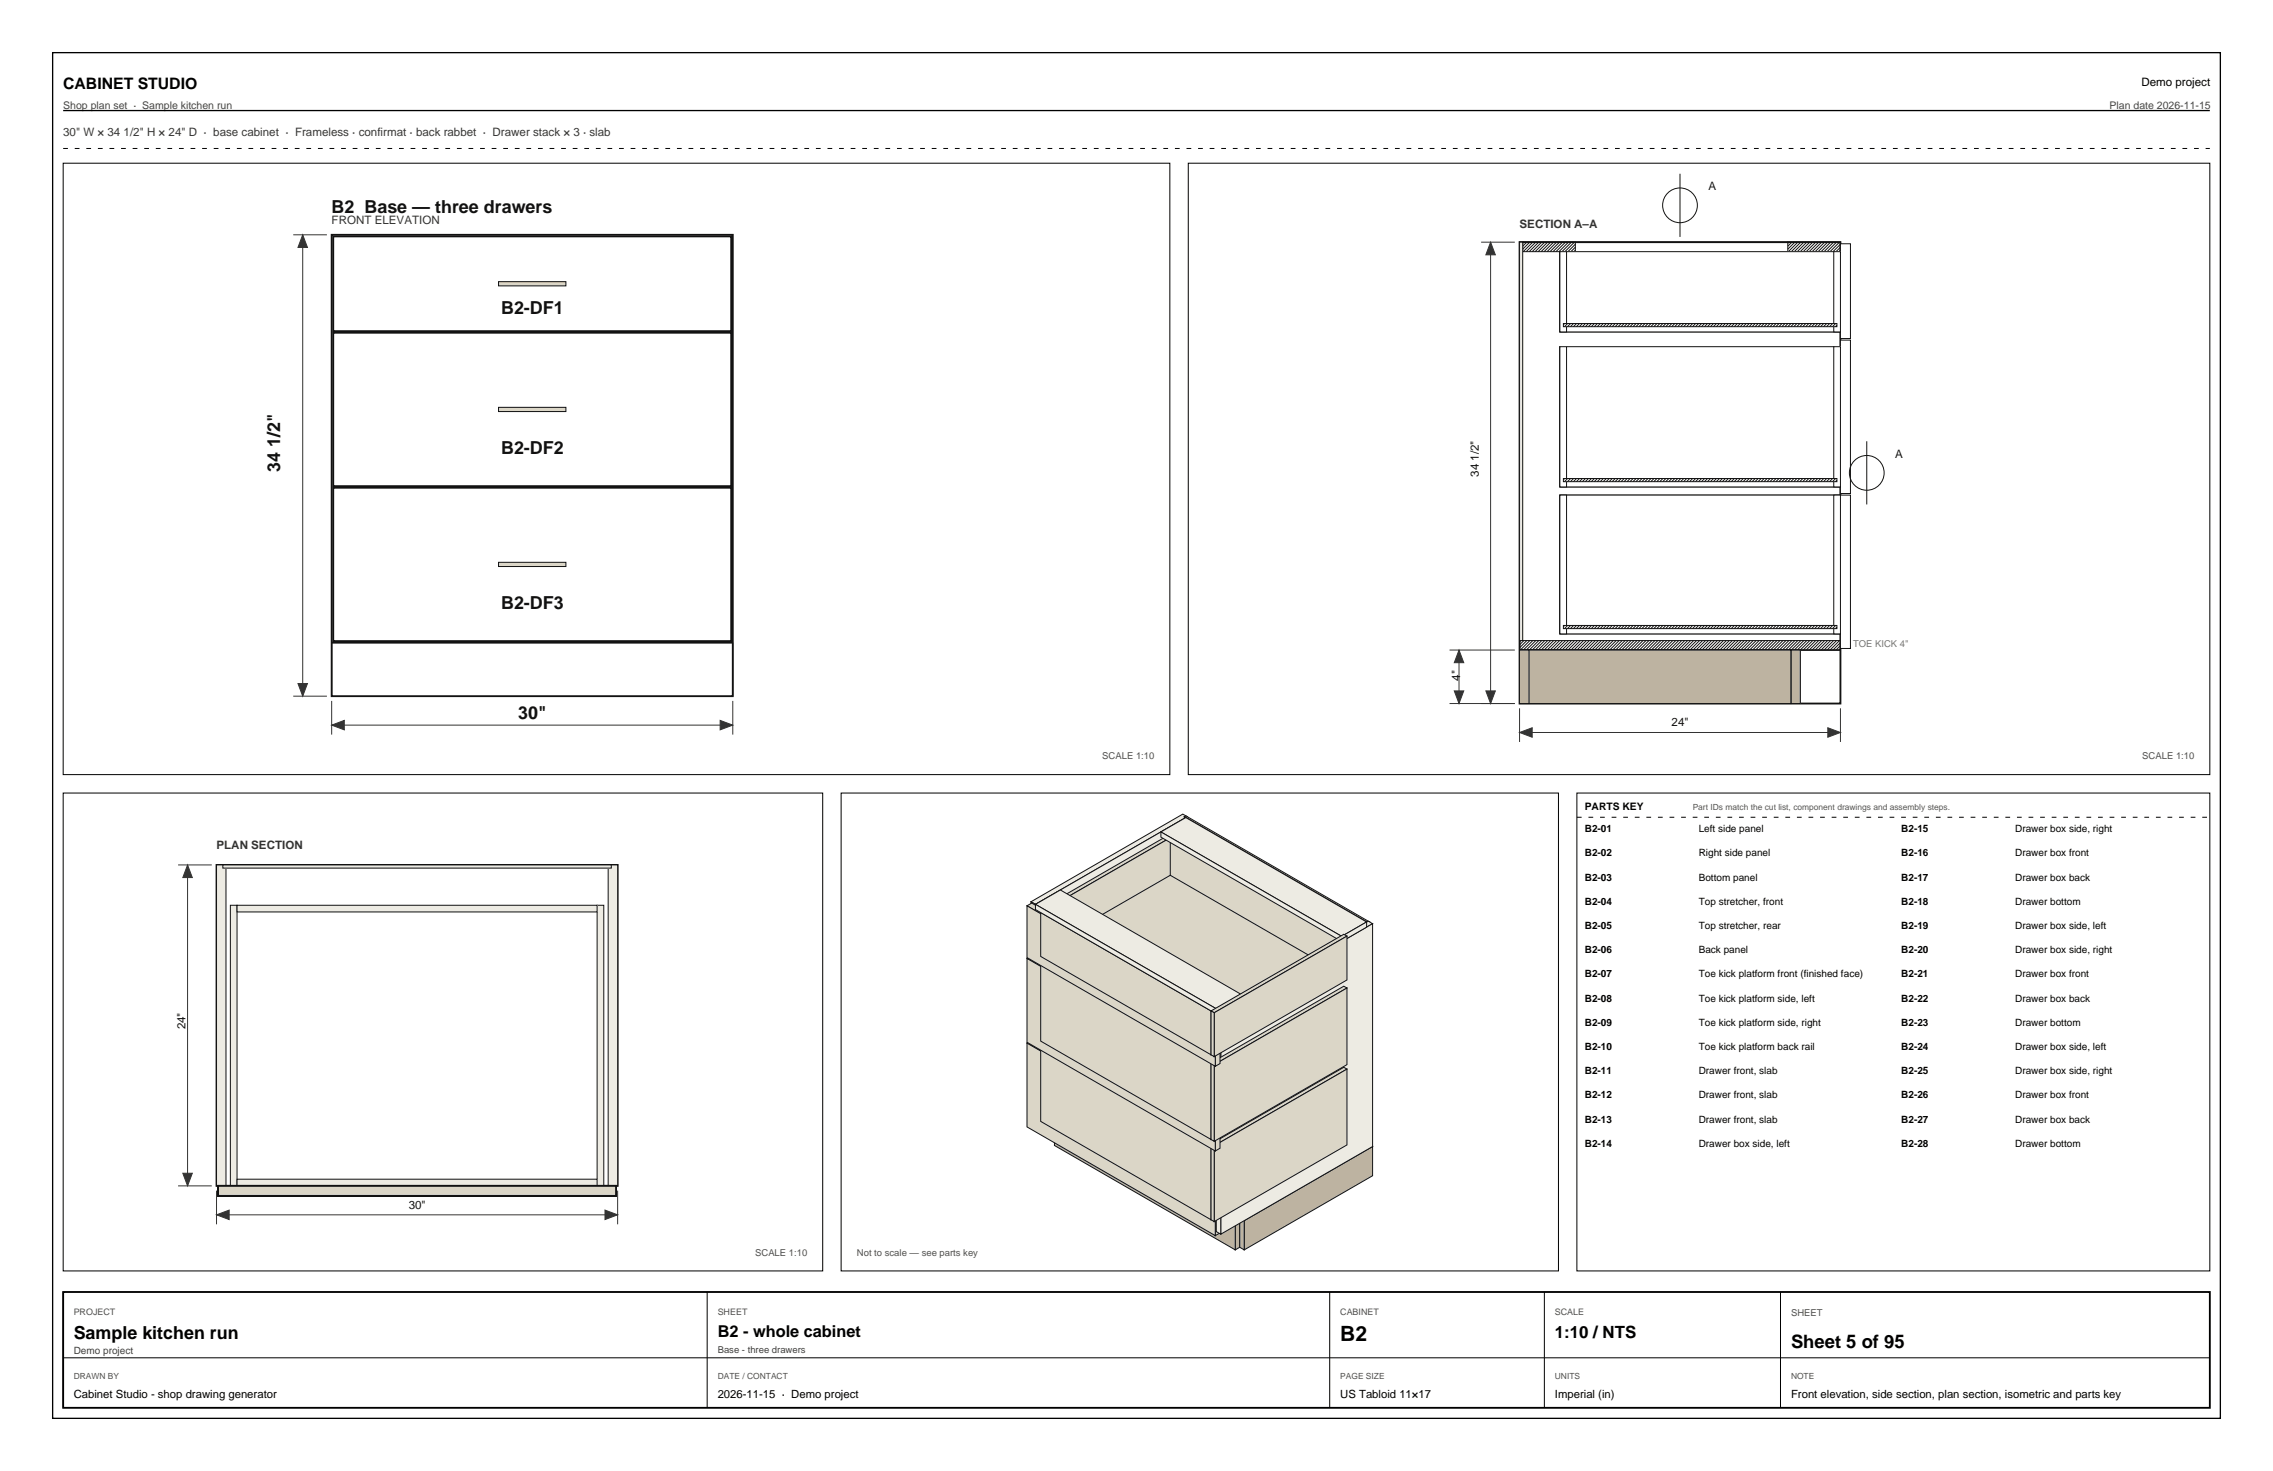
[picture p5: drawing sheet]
<svg xmlns="http://www.w3.org/2000/svg" width="432mm" height="279mm" viewBox="0 0 432 279" stroke-linecap="round" stroke-linejoin="round" font-family="sans-serif">
<defs><g id="words">
<text font-size="4" x="254.6" y="254.8">B2</text>
<text font-size="3.5" x="340.2" y="256">Sheet 5 of 95</text>
<g font-size="3.4" fill="#111">
<text x="63" y="40.4">B2 Base — three drawers</text>
<text x="95.2" y="59.6">B2-DF1</text>
<text x="53.2" y="89.6" transform="rotate(-90 53.2 89.6)">34 1/2&quot;</text>
<text x="95.2" y="86.2">B2-DF2</text>
<text x="95.2" y="115.7">B2-DF3</text>
<text x="98.4" y="136.5">30&quot;</text>
</g>
<text font-size="3.4" x="14" y="254.3">Sample kitchen run</text>
<text font-size="3.2" x="295.4" y="254.1">1:10 / NTS</text>
<text font-size="3.1" x="136.3" y="254">B2 - whole cabinet</text>
<text font-size="3" x="12" y="16.9">CABINET STUDIO</text>
<text font-size="2.2" x="406.8" y="16.3">Demo project</text>
<text font-size="2.2" fill="#373737" x="12" y="25.9">30&quot; W × 34 1/2&quot; H × 24&quot; D · base cabinet · Frameless · confirmat · back rabbet · Drawer stack × 3 · slab</text>
<g font-size="2.2" fill="#111">
<text x="324.5" y="36.2">A</text>
<text x="360" y="87">A</text>
<text x="280.9" y="90.6" transform="rotate(-90 280.9 90.6)">34 1/2&quot;</text>
<text x="277.4" y="129.3" transform="rotate(-90 277.4 129.3)">4&quot;</text>
<text x="317.6" y="137.9">24&quot;</text>
<text x="35.2" y="195.5" transform="rotate(-90 35.2 195.5)">24&quot;</text>
<text x="77.6" y="229.5">30&quot;</text>
</g>
<g font-size="2.2" fill="#333">
<text x="63" y="42.6">FRONT ELEVATION</text>
<text x="288.7" y="43.4">SECTION A–A</text>
<text x="41.1" y="161.3">PLAN SECTION</text>
</g>
<g font-size="2.1">
<text x="14" y="265.6">Cabinet Studio - shop drawing generator</text>
<text x="136.3" y="265.6">2026-11-15 · Demo project</text>
<text x="254.6" y="265.6">US Tabloid 11×17</text>
<text x="295.4" y="265.6">Imperial (in)</text>
<text x="340.2" y="265.6">Front elevation, side section, plan section, isometric and parts key</text>
</g>
<g font-size="2" fill="#464646">
<text x="12" y="20.7">Shop plan set · Sample kitchen run</text>
<text x="400.7" y="20.7">Plan date 2026-11-15</text>
</g>
<text font-size="2" x="301.1" y="153.8">PARTS KEY</text>
<g font-size="1.9">
<text x="301.1" y="158">B2-01</text>
<text x="322.7" y="158">Left side panel</text>
<text x="361.2" y="158">B2-15</text>
<text x="382.8" y="158">Drawer box side, right</text>
<text x="301.1" y="162.6">B2-02</text>
<text x="301.1" y="167.2">B2-03</text>
<text x="322.7" y="162.6">Right side panel</text>
<text x="322.7" y="167.2">Bottom panel</text>
<text x="361.2" y="162.6">B2-16</text>
<text x="361.2" y="167.2">B2-17</text>
<text x="382.8" y="162.6">Drawer box front</text>
<text x="382.8" y="167.2">Drawer box back</text>
<text x="301.1" y="171.8">B2-04</text>
<text x="322.7" y="171.8">Top stretcher, front</text>
<text x="361.2" y="171.8">B2-18</text>
<text x="382.8" y="171.8">Drawer bottom</text>
<text x="301.1" y="176.4">B2-05</text>
<text x="322.7" y="176.4">Top stretcher, rear</text>
<text x="361.2" y="176.4">B2-19</text>
<text x="382.8" y="176.4">Drawer box side, left</text>
<text x="301.1" y="181">B2-06</text>
<text x="301.1" y="185.6">B2-07</text>
<text x="322.7" y="181">Back panel</text>
<text x="322.7" y="185.6">Toe kick platform front (finished face)</text>
<text x="361.2" y="181">B2-20</text>
<text x="361.2" y="185.6">B2-21</text>
<text x="382.8" y="181">Drawer box side, right</text>
<text x="382.8" y="185.6">Drawer box front</text>
<text x="301.1" y="190.2">B2-08</text>
<text x="322.7" y="190.2">Toe kick platform side, left</text>
<text x="361.2" y="190.2">B2-22</text>
<text x="382.8" y="190.2">Drawer box back</text>
<text x="301.1" y="194.8">B2-09</text>
<text x="322.7" y="194.8">Toe kick platform side, right</text>
<text x="361.2" y="194.8">B2-23</text>
<text x="382.8" y="194.8">Drawer bottom</text>
<text x="301.1" y="199.4">B2-10</text>
<text x="322.7" y="199.4">Toe kick platform back rail</text>
<text x="361.2" y="199.4">B2-24</text>
<text x="382.8" y="199.4">Drawer box side, left</text>
<text x="301.1" y="204">B2-11</text>
<text x="301.1" y="208.6">B2-12</text>
<text x="322.7" y="204">Drawer front, slab</text>
<text x="322.7" y="208.6">Drawer front, slab</text>
<text x="361.2" y="204">B2-25</text>
<text x="361.2" y="208.6">B2-26</text>
<text x="382.8" y="204">Drawer box side, right</text>
<text x="382.8" y="208.6">Drawer box front</text>
<text x="301.1" y="213.2">B2-13</text>
<text x="322.7" y="213.2">Drawer front, slab</text>
<text x="361.2" y="213.2">B2-27</text>
<text x="382.8" y="213.2">Drawer box back</text>
<text x="301.1" y="217.8">B2-14</text>
<text x="322.7" y="217.8">Drawer box side, left</text>
<text x="361.2" y="217.8">B2-28</text>
<text x="382.8" y="217.8">Drawer bottom</text>
</g>
<text font-size="1.9" fill="#404040" x="14" y="257.1">Demo project</text>
<text font-size="1.8" fill="#777" x="352" y="122.9">TOE KICK 4&quot;</text>
<g font-size="1.8" fill="#505050">
<text x="209.4" y="144.2">SCALE 1:10</text>
<text x="407" y="144.2">SCALE 1:10</text>
<text x="143.5" y="238.5">SCALE 1:10</text>
<text x="162.8" y="238.5">Not to scale — see parts key</text>
<text x="340.2" y="249.9">SHEET</text>
</g>
<text font-size="1.8" fill="#404040" x="136.3" y="257">Base - three drawers</text>
<g font-size="1.7" fill="#505050">
<text x="14" y="249.8">PROJECT</text>
<text x="136.3" y="249.8">SHEET</text>
<text x="254.6" y="249.8">CABINET</text>
<text x="295.4" y="249.8">SCALE</text>
</g>
<text font-size="1.6" fill="#555" x="321.6" y="153.8">Part IDs match the cut list, component drawings and assembly steps.</text>
<g font-size="1.6" fill="#505050">
<text x="14" y="261.9">DRAWN BY</text>
<text x="136.3" y="261.9">DATE / CONTACT</text>
<text x="254.6" y="261.9">PAGE SIZE</text>
<text x="295.4" y="261.9">UNITS</text>
<text x="340.2" y="261.9">NOTE</text>
</g>
</g></defs>
<path d="M10 10h411.8v259.4h-411.8zM12 21h407.8" fill="none" stroke="#000" stroke-width=".25"/>
<path d="M12 28.2h407.8" fill="none" stroke="#000" stroke-width=".19" stroke-dasharray=".9 1.3" stroke-linecap="butt"/>
<path d="M12 31h210.2v116.1h-210.2z" fill="none" stroke="#000" stroke-width=".19"/>
<path d="M63 44.6h76.2v87.6h-76.2zM63 122.1h76.2" fill="none" stroke="#121212" stroke-width=".35"/>
<path d="M63 122.1v10.1M139.2 122.1v10.1" fill="none" stroke="#121212" stroke-width=".19"/>
<path d="M63.3 44.9h75.6v18h-75.6z" fill="#fff"/>
<path d="M63.3 44.9h75.6v18h-75.6z" fill="none" stroke="#121212" stroke-width=".35"/>
<path d="M96.7 57h8.8v2.8h-8.8z" fill="#fff"/>
<path d="M96.7 57h8.8v2.8h-8.8z" fill="none" stroke="#fff" stroke-width=".19"/>
<path d="M94.7 53.5h12.8v.8h-12.8z" fill="#dbd6c7"/>
<path d="M94.7 53.5h12.8v.8h-12.8z" fill="none" stroke="#121212" stroke-width=".19"/>
<path d="M63.3 63.2h75.6v29.1h-75.6z" fill="#fff"/>
<path d="M63.3 63.2h75.6v29.1h-75.6z" fill="none" stroke="#121212" stroke-width=".35"/>
<path d="M96.7 83.6h8.8v2.9h-8.8z" fill="#fff"/>
<path d="M96.7 83.6h8.8v2.9h-8.8z" fill="none" stroke="#fff" stroke-width=".19"/>
<path d="M94.7 77.4h12.8v.8h-12.8z" fill="#dbd6c7"/>
<path d="M94.7 77.4h12.8v.8h-12.8z" fill="none" stroke="#121212" stroke-width=".19"/>
<path d="M63.3 92.6h75.6v29.2h-75.6z" fill="#fff"/>
<path d="M63.3 92.6h75.6v29.2h-75.6z" fill="none" stroke="#121212" stroke-width=".35"/>
<path d="M96.7 113.1h8.8v2.8h-8.8z" fill="#fff"/>
<path d="M96.7 113.1h8.8v2.8h-8.8z" fill="none" stroke="#fff" stroke-width=".19"/>
<path d="M94.7 106.8h12.8v.8h-12.8z" fill="#dbd6c7"/>
<path d="M94.7 106.8h12.8v.8h-12.8z" fill="none" stroke="#121212" stroke-width=".19"/>
<path d="M63 133.1v6.4M63 137.7h76.2M139.2 133.1v6.4" fill="none" stroke="#333" stroke-width=".19"/>
<path d="M63 137.7l2.4-.9v1.8z" fill="#333"/>
<path d="M63 137.7l2.4-.9v1.8z" fill="none" stroke="#333" stroke-width=".19"/>
<path d="M136.8 136.8l2.4 .9-2.4 .9z" fill="#333"/>
<path d="M55.7 44.6h6.4M57.5 44.6v87.6M55.7 132.2h6.4M136.8 136.8l2.4 .9-2.4 .9z" fill="none" stroke="#333" stroke-width=".19"/>
<path d="M56.6 129.8h1.8l-.9 2.4z" fill="#333"/>
<path d="M56.6 129.8h1.8l-.9 2.4z" fill="none" stroke="#333" stroke-width=".19"/>
<path d="M57.5 44.6l.9 2.4h-1.8z" fill="#333"/>
<path d="M57.5 44.6l.9 2.4h-1.8z" fill="none" stroke="#333" stroke-width=".19"/>
<path d="M225.7 31h194.1v116.1h-194.1z" fill="none" stroke="#000" stroke-width=".19"/>
<path d="M288.7 46h60.9v87.6h-60.9z" fill="none" stroke="#121212" stroke-width=".35"/>
<g fill="none" stroke="#121212" stroke-width=".19">
<path d="M288.7 46h60.9v77.5h-60.9zM289.3 46h10v1.8h-10zM289.5 46l-.2 .2M290 46l-.7 .8M290.6 46l-1.3 1.3M291.2 46l-1.8 1.8M291.7 46l-1.8 1.8M292.3 46l-1.8 1.8M292.9 46l-1.8 1.8M293.4 46l-1.8 1.8M294 46l-1.8 1.8M294.6 46l-1.8 1.8"/>
<path d="M295.1 46l-1.8 1.8M295.7 46l-1.8 1.8M296.3 46l-1.8 1.8M296.8 46l-1.8 1.8M297.4 46l-1.8 1.8M298 46l-1.8 1.8M298.5 46l-1.8 1.8M299.1 46l-1.8 1.8M299.3 47.5l-.3 .3M299.3 47l-.9 .8M299.3 46.4l-1.4 1.4M339.6 46h10v1.8h-10z"/>
<path d="M339.8 46l-.2 .2M340.4 46l-.8 .8M341 46l-1.4 1.3M341.5 46l-1.8 1.8M342.1 46l-1.8 1.8M342.7 46l-1.8 1.8M343.2 46l-1.8 1.8M343.8 46l-1.8 1.8M344.4 46l-1.8 1.8M344.9 46l-1.8 1.8M345.5 46l-1.8 1.8M346.1 46l-1.8 1.8"/>
<path d="M346.6 46l-1.8 1.8M347.2 46l-1.8 1.8M347.8 46l-1.8 1.8M348.3 46l-1.8 1.8M348.9 46l-1.8 1.8M349.4 46l-1.8 1.8M349.6 47.5l-.3 .3M349.6 47l-.8 .8M349.6 46.4l-1.4 1.4M288.7 121.7h60.9v1.8h-60.9zM288.9 121.7l-.2 .2M289.5 121.7l-.8 .8"/>
<path d="M290.1 121.7l-1.4 1.4M290.6 121.7l-1.8 1.8M291.2 121.7l-1.8 1.8M291.7 121.7l-1.8 1.8M292.3 121.7l-1.8 1.8M292.9 121.7l-1.8 1.8M293.4 121.7l-1.8 1.8M294 121.7l-1.8 1.8M294.6 121.7l-1.8 1.8M295.1 121.7l-1.8 1.8M295.7 121.7l-1.8 1.8M296.3 121.7l-1.8 1.8"/>
<path d="M296.8 121.7l-1.8 1.8M297.4 121.7l-1.8 1.8M298 121.7l-1.8 1.8M298.5 121.7l-1.8 1.8M299.1 121.7l-1.8 1.8M299.7 121.7l-1.8 1.8M300.2 121.7l-1.8 1.8M300.8 121.7l-1.8 1.8M301.4 121.7l-1.8 1.8M301.9 121.7l-1.8 1.8M302.5 121.7l-1.8 1.8M303.1 121.7l-1.8 1.8"/>
<path d="M303.6 121.7l-1.8 1.8M304.2 121.7l-1.8 1.8M304.8 121.7l-1.8 1.8M305.3 121.7l-1.8 1.8M305.9 121.7l-1.8 1.8M306.5 121.7l-1.8 1.8M307 121.7l-1.8 1.8M307.6 121.7l-1.8 1.8M308.2 121.7l-1.8 1.8M308.7 121.7l-1.8 1.8M309.3 121.7l-1.8 1.8M309.9 121.7l-1.8 1.8"/>
<path d="M310.4 121.7l-1.8 1.8M311 121.7l-1.8 1.8M311.5 121.7l-1.8 1.8M312.1 121.7l-1.8 1.8M312.7 121.7l-1.8 1.8M313.2 121.7l-1.8 1.8M313.8 121.7l-1.8 1.8M314.4 121.7l-1.8 1.8M314.9 121.7l-1.8 1.8M315.5 121.7l-1.8 1.8M316.1 121.7l-1.8 1.8M316.6 121.7l-1.8 1.8"/>
<path d="M317.2 121.7l-1.8 1.8M317.8 121.7l-1.8 1.8M318.3 121.7l-1.8 1.8M318.9 121.7l-1.8 1.8M319.5 121.7l-1.8 1.8M320 121.7l-1.8 1.8M320.6 121.7l-1.8 1.8M321.2 121.7l-1.8 1.8M321.7 121.7l-1.8 1.8M322.3 121.7l-1.8 1.8M322.9 121.7l-1.8 1.8M323.4 121.7l-1.8 1.8"/>
<path d="M324 121.7l-1.8 1.8M324.6 121.7l-1.8 1.8M325.1 121.7l-1.8 1.8M325.7 121.7l-1.8 1.8M326.3 121.7l-1.8 1.8M326.8 121.7l-1.8 1.8M327.4 121.7l-1.8 1.8M328 121.7l-1.8 1.8M328.5 121.7l-1.8 1.8M329.1 121.7l-1.8 1.8M329.6 121.7l-1.8 1.8M330.2 121.7l-1.8 1.8"/>
<path d="M330.8 121.7l-1.8 1.8M331.3 121.7l-1.8 1.8M331.9 121.7l-1.8 1.8M332.5 121.7l-1.8 1.8M333 121.7l-1.8 1.8M333.6 121.7l-1.8 1.8M334.2 121.7l-1.8 1.8M334.7 121.7l-1.8 1.8M335.3 121.7l-1.8 1.8M335.9 121.7l-1.8 1.8M336.4 121.7l-1.8 1.8M337 121.7l-1.8 1.8"/>
<path d="M337.6 121.7l-1.8 1.8M338.1 121.7l-1.8 1.8M338.7 121.7l-1.8 1.8M339.3 121.7l-1.8 1.8M339.8 121.7l-1.8 1.8M340.4 121.7l-1.8 1.8M341 121.7l-1.8 1.8M341.5 121.7l-1.8 1.8M342.1 121.7l-1.8 1.8M342.7 121.7l-1.8 1.8M343.2 121.7l-1.8 1.8M343.8 121.7l-1.8 1.8"/>
<path d="M344.4 121.7l-1.8 1.8M344.9 121.7l-1.8 1.8M345.5 121.7l-1.8 1.8M346.1 121.7l-1.8 1.8M346.6 121.7l-1.8 1.8M347.2 121.7l-1.8 1.8M347.8 121.7l-1.8 1.8M348.3 121.7l-1.8 1.8M348.9 121.7l-1.8 1.8M349.4 121.7l-1.8 1.8M349.6 123.2l-.3 .3M349.6 122.6l-.8 .9"/>
<path d="M349.6 122.1l-1.4 1.4"/>
</g>
<path d="M288.7 46h.6v75.7h-.6z" fill="#edebe3"/>
<path d="M288.7 46h.6v75.7h-.6z" fill="none" stroke="#121212" stroke-width=".19"/>
<path d="M340.2 123.5h1.8v10.1h-1.8z" fill="#bdb3a1"/>
<path d="M340.2 123.5h1.8v10.1h-1.8z" fill="none" stroke="#121212" stroke-width=".19"/>
<path d="M288.7 123.5h51.5v10.1h-51.5z" fill="#bdb3a1"/>
<path d="M288.7 123.5h51.5v10.1h-51.5z" fill="none" stroke="#121212" stroke-width=".19"/>
<path d="M288.7 123.5h51.5v10.1h-51.5z" fill="#bdb3a1"/>
<path d="M288.7 123.5h51.5v10.1h-51.5z" fill="none" stroke="#121212" stroke-width=".19"/>
<path d="M288.7 123.5h1.8v10.1h-1.8z" fill="#bdb3a1"/>
<path d="M288.7 123.5h1.8v10.1h-1.8z" fill="none" stroke="#121212" stroke-width=".19"/>
<path d="M349.6 46.3h1.9v18h-1.9z" fill="#fff"/>
<path d="M349.6 46.3h1.9v18h-1.9z" fill="none" stroke="#121212" stroke-width=".19"/>
<path d="M349.6 64.6h1.9v29.1h-1.9z" fill="#fff"/>
<path d="M349.6 64.6h1.9v29.1h-1.9z" fill="none" stroke="#121212" stroke-width=".19"/>
<path d="M349.6 94h1.9v29.2h-1.9z" fill="#fff"/>
<path d="M349.6 94h1.9v29.2h-1.9z" fill="none" stroke="#121212" stroke-width=".19"/>
<path d="M296.3 47.8h53.3v15.3h-53.3z" fill="#fff"/>
<path d="M296.3 47.8h53.3v15.3h-53.3z" fill="none" stroke="#121212" stroke-width=".19"/>
<path d="M296.3 47.8h53.3v15.3h-53.3z" fill="#fff"/>
<path d="M296.3 47.8h53.3v15.3h-53.3z" fill="none" stroke="#121212" stroke-width=".19"/>
<path d="M348.4 47.8h1.2v15.3h-1.2z" fill="#fff"/>
<path d="M348.4 47.8h1.2v15.3h-1.2z" fill="none" stroke="#121212" stroke-width=".19"/>
<path d="M296.3 47.8h1.3v15.3h-1.3z" fill="#fff"/>
<path d="M296.3 47.8h1.3v15.3h-1.3z" fill="none" stroke="#121212" stroke-width=".19"/>
<path d="M297 61.4h52v.7h-52z" fill="#fff"/>
<g fill="none" stroke="#121212" stroke-width=".19">
<path d="M297 61.4h52v.7h-52zM297.2 61.4l-.2 .3M297.8 61.4l-.6 .7M298.4 61.4l-.6 .7M298.9 61.4l-.6 .7M299.5 61.4l-.6 .7M300.1 61.4l-.6 .7M300.6 61.4l-.6 .7M301.2 61.4l-.6 .7M301.8 61.4l-.6 .7M302.3 61.4l-.6 .7M302.9 61.4l-.6 .7"/>
<path d="M303.5 61.4l-.6 .7M304 61.4l-.6 .7M304.6 61.4l-.6 .7M305.2 61.4l-.6 .7M305.7 61.4l-.6 .7M306.3 61.4l-.6 .7M306.8 61.4l-.6 .7M307.4 61.4l-.6 .7M308 61.4l-.6 .7M308.5 61.4l-.6 .7M309.1 61.4l-.6 .7M309.7 61.4l-.6 .7"/>
<path d="M310.2 61.4l-.6 .7M310.8 61.4l-.6 .7M311.4 61.4l-.6 .7M311.9 61.4l-.6 .7M312.5 61.4l-.6 .7M313.1 61.4l-.6 .7M313.6 61.4l-.6 .7M314.2 61.4l-.6 .7M314.8 61.4l-.6 .7M315.3 61.4l-.6 .7M315.9 61.4l-.6 .7M316.5 61.4l-.6 .7"/>
<path d="M317 61.4l-.6 .7M317.6 61.4l-.6 .7M318.2 61.4l-.6 .7M318.7 61.4l-.6 .7M319.3 61.4l-.6 .7M319.9 61.4l-.6 .7M320.4 61.4l-.6 .7M321 61.4l-.6 .7M321.6 61.4l-.6 .7M322.1 61.4l-.6 .7M322.7 61.4l-.6 .7M323.3 61.4l-.6 .7"/>
<path d="M323.8 61.4l-.6 .7M324.4 61.4l-.6 .7M325 61.4l-.6 .7M325.5 61.4l-.6 .7M326.1 61.4l-.6 .7M326.6 61.4l-.6 .7M327.2 61.4l-.6 .7M327.8 61.4l-.6 .7M328.3 61.4l-.6 .7M328.9 61.4l-.6 .7M329.5 61.4l-.6 .7M330 61.4l-.6 .7"/>
<path d="M330.6 61.4l-.6 .7M331.2 61.4l-.6 .7M331.7 61.4l-.6 .7M332.3 61.4l-.6 .7M332.9 61.4l-.6 .7M333.4 61.4l-.6 .7M334 61.4l-.6 .7M334.6 61.4l-.6 .7M335.1 61.4l-.6 .7M335.7 61.4l-.6 .7M336.3 61.4l-.6 .7M336.8 61.4l-.6 .7"/>
<path d="M337.4 61.4l-.6 .7M338 61.4l-.6 .7M338.5 61.4l-.6 .7M339.1 61.4l-.6 .7M339.7 61.4l-.6 .7M340.2 61.4l-.6 .7M340.8 61.4l-.6 .7M341.4 61.4l-.6 .7M341.9 61.4l-.6 .7M342.5 61.4l-.6 .7M343.1 61.4l-.6 .7M343.6 61.4l-.6 .7"/>
<path d="M344.2 61.4l-.6 .7M344.7 61.4l-.6 .7M345.3 61.4l-.6 .7M345.9 61.4l-.6 .7M346.4 61.4l-.6 .7M347 61.4l-.6 .7M347.6 61.4l-.6 .7M348.1 61.4l-.6 .7M348.7 61.4l-.6 .7M349 61.8l-.3 .3"/>
</g>
<path d="M296.3 65.9h53.3v26.6h-53.3z" fill="#fff"/>
<path d="M296.3 65.9h53.3v26.6h-53.3z" fill="none" stroke="#121212" stroke-width=".19"/>
<path d="M296.3 65.9h53.3v26.6h-53.3z" fill="#fff"/>
<path d="M296.3 65.9h53.3v26.6h-53.3z" fill="none" stroke="#121212" stroke-width=".19"/>
<path d="M348.4 65.9h1.2v26.6h-1.2z" fill="#fff"/>
<path d="M348.4 65.9h1.2v26.6h-1.2z" fill="none" stroke="#121212" stroke-width=".19"/>
<path d="M296.3 65.9h1.3v26.6h-1.3z" fill="#fff"/>
<path d="M296.3 65.9h1.3v26.6h-1.3z" fill="none" stroke="#121212" stroke-width=".19"/>
<path d="M297 90.9h52v.6h-52z" fill="#fff"/>
<g fill="none" stroke="#121212" stroke-width=".19">
<path d="M297 90.9h52v.6h-52zM297.2 90.9l-.2 .2M297.8 90.9l-.6 .6M298.4 90.9l-.6 .6M298.9 90.9l-.6 .6M299.5 90.9l-.6 .6M300.1 90.9l-.6 .6M300.6 90.9l-.6 .6M301.2 90.9l-.6 .6M301.8 90.9l-.6 .6M302.3 90.9l-.6 .6M302.9 90.9l-.6 .6"/>
<path d="M303.5 90.9l-.6 .6M304 90.9l-.6 .6M304.6 90.9l-.6 .6M305.2 90.9l-.6 .6M305.7 90.9l-.6 .6M306.3 90.9l-.6 .6M306.8 90.9l-.6 .6M307.4 90.9l-.6 .6M308 90.9l-.6 .6M308.5 90.9l-.6 .6M309.1 90.9l-.6 .6M309.7 90.9l-.6 .6"/>
<path d="M310.2 90.9l-.6 .6M310.8 90.9l-.6 .6M311.4 90.9l-.6 .6M311.9 90.9l-.6 .6M312.5 90.9l-.6 .6M313.1 90.9l-.6 .6M313.6 90.9l-.6 .6M314.2 90.9l-.6 .6M314.8 90.9l-.6 .6M315.3 90.9l-.6 .6M315.9 90.9l-.6 .6M316.5 90.9l-.6 .6"/>
<path d="M317 90.9l-.6 .6M317.6 90.9l-.6 .6M318.2 90.9l-.6 .6M318.7 90.9l-.6 .6M319.3 90.9l-.6 .6M319.9 90.9l-.6 .6M320.4 90.9l-.6 .6M321 90.9l-.6 .6M321.6 90.9l-.6 .6M322.1 90.9l-.6 .6M322.7 90.9l-.6 .6M323.3 90.9l-.6 .6"/>
<path d="M323.8 90.9l-.6 .6M324.4 90.9l-.6 .6M325 90.9l-.6 .6M325.5 90.9l-.6 .6M326.1 90.9l-.6 .6M326.6 90.9l-.6 .6M327.2 90.9l-.6 .6M327.8 90.9l-.6 .6M328.3 90.9l-.6 .6M328.9 90.9l-.6 .6M329.5 90.9l-.6 .6M330 90.9l-.6 .6"/>
<path d="M330.6 90.9l-.6 .6M331.2 90.9l-.6 .6M331.7 90.9l-.6 .6M332.3 90.9l-.6 .6M332.9 90.9l-.6 .6M333.4 90.9l-.6 .6M334 90.9l-.6 .6M334.6 90.9l-.6 .6M335.1 90.9l-.6 .6M335.7 90.9l-.6 .6M336.3 90.9l-.6 .6M336.8 90.9l-.6 .6"/>
<path d="M337.4 90.9l-.6 .6M338 90.9l-.6 .6M338.5 90.9l-.6 .6M339.1 90.9l-.6 .6M339.7 90.9l-.6 .6M340.2 90.9l-.6 .6M340.8 90.9l-.6 .6M341.4 90.9l-.6 .6M341.9 90.9l-.6 .6M342.5 90.9l-.6 .6M343.1 90.9l-.6 .6M343.6 90.9l-.6 .6"/>
<path d="M344.2 90.9l-.6 .6M344.7 90.9l-.6 .6M345.3 90.9l-.6 .6M345.9 90.9l-.6 .6M346.4 90.9l-.6 .6M347 90.9l-.6 .6M347.6 90.9l-.6 .6M348.1 90.9l-.6 .6M348.7 90.9l-.6 .6M349 91.2l-.3 .3"/>
</g>
<path d="M296.3 94h53.3v26.4h-53.3z" fill="#fff"/>
<path d="M296.3 94h53.3v26.4h-53.3z" fill="none" stroke="#121212" stroke-width=".19"/>
<path d="M296.3 94h53.3v26.4h-53.3z" fill="#fff"/>
<path d="M296.3 94h53.3v26.4h-53.3z" fill="none" stroke="#121212" stroke-width=".19"/>
<path d="M348.4 94h1.2v26.4h-1.2z" fill="#fff"/>
<path d="M348.4 94h1.2v26.4h-1.2z" fill="none" stroke="#121212" stroke-width=".19"/>
<path d="M296.3 94h1.3v26.4h-1.3z" fill="#fff"/>
<path d="M296.3 94h1.3v26.4h-1.3z" fill="none" stroke="#121212" stroke-width=".19"/>
<path d="M297 118.8h52v.6h-52z" fill="#fff"/>
<g fill="none" stroke="#121212" stroke-width=".19">
<path d="M297 118.8h52v.6h-52zM297.2 118.8l-.2 .2M297.8 118.8l-.6 .6M298.4 118.8l-.6 .6M298.9 118.8l-.6 .6M299.5 118.8l-.6 .6M300.1 118.8l-.6 .6M300.6 118.8l-.6 .6M301.2 118.8l-.6 .6M301.8 118.8l-.6 .6M302.3 118.8l-.6 .6M302.9 118.8l-.6 .6"/>
<path d="M303.5 118.8l-.6 .6M304 118.8l-.6 .6M304.6 118.8l-.6 .6M305.2 118.8l-.6 .6M305.7 118.8l-.6 .6M306.3 118.8l-.6 .6M306.8 118.8l-.6 .6M307.4 118.8l-.6 .6M308 118.8l-.6 .6M308.5 118.8l-.6 .6M309.1 118.8l-.6 .6M309.7 118.8l-.6 .6"/>
<path d="M310.2 118.8l-.6 .6M310.8 118.8l-.6 .6M311.4 118.8l-.6 .6M311.9 118.8l-.6 .6M312.5 118.8l-.6 .6M313.1 118.8l-.6 .6M313.6 118.8l-.6 .6M314.2 118.8l-.6 .6M314.8 118.8l-.6 .6M315.3 118.8l-.6 .6M315.9 118.8l-.6 .6M316.5 118.8l-.6 .6"/>
<path d="M317 118.8l-.6 .6M317.6 118.8l-.6 .6M318.2 118.8l-.6 .6M318.7 118.8l-.6 .6M319.3 118.8l-.6 .6M319.9 118.8l-.6 .6M320.4 118.8l-.6 .6M321 118.8l-.6 .6M321.6 118.8l-.6 .6M322.1 118.8l-.6 .6M322.7 118.8l-.6 .6M323.3 118.8l-.6 .6"/>
<path d="M323.8 118.8l-.6 .6M324.4 118.8l-.6 .6M325 118.8l-.6 .6M325.5 118.8l-.6 .6M326.1 118.8l-.6 .6M326.6 118.8l-.6 .6M327.2 118.8l-.6 .6M327.8 118.8l-.6 .6M328.3 118.8l-.6 .6M328.9 118.8l-.6 .6M329.5 118.8l-.6 .6M330 118.8l-.6 .6"/>
<path d="M330.6 118.8l-.6 .6M331.2 118.8l-.6 .6M331.7 118.8l-.6 .6M332.3 118.8l-.6 .6M332.9 118.8l-.6 .6M333.4 118.8l-.6 .6M334 118.8l-.6 .6M334.6 118.8l-.6 .6M335.1 118.8l-.6 .6M335.7 118.8l-.6 .6M336.3 118.8l-.6 .6M336.8 118.8l-.6 .6"/>
<path d="M337.4 118.8l-.6 .6M338 118.8l-.6 .6M338.5 118.8l-.6 .6M339.1 118.8l-.6 .6M339.7 118.8l-.6 .6M340.2 118.8l-.6 .6M340.8 118.8l-.6 .6M341.4 118.8l-.6 .6M341.9 118.8l-.6 .6M342.5 118.8l-.6 .6M343.1 118.8l-.6 .6M343.6 118.8l-.6 .6"/>
<path d="M344.2 118.8l-.6 .6M344.7 118.8l-.6 .6M345.3 118.8l-.6 .6M345.9 118.8l-.6 .6M346.4 118.8l-.6 .6M347 118.8l-.6 .6M347.6 118.8l-.6 .6M348.1 118.8l-.6 .6M348.7 118.8l-.6 .6M349 119.1l-.3 .3"/>
</g>
<path d="M288.7 134.5v6.4M288.7 139.1h60.9M349.6 134.5v6.4" fill="none" stroke="#333" stroke-width=".19"/>
<path d="M288.7 139.1l2.4-.9v1.8z" fill="#333"/>
<path d="M288.7 139.1l2.4-.9v1.8z" fill="none" stroke="#333" stroke-width=".19"/>
<path d="M347.2 138.2l2.4 .9-2.4 .9z" fill="#333"/>
<path d="M281.4 46h6.4M283.2 46v87.6M281.4 133.6h6.4M347.2 138.2l2.4 .9-2.4 .9z" fill="none" stroke="#333" stroke-width=".19"/>
<path d="M282.3 131.2h1.8l-.9 2.4z" fill="#333"/>
<path d="M282.3 131.2h1.8l-.9 2.4z" fill="none" stroke="#333" stroke-width=".19"/>
<path d="M283.2 46l.9 2.4h-1.8z" fill="#333"/>
<path d="M283.2 46l.9 2.4h-1.8zM275.4 133.6h12.4M275.4 123.5h12.4M277.2 123.5v10.1" fill="none" stroke="#333" stroke-width=".19"/>
<path d="M276.3 131.2h1.8l-.9 2.4z" fill="#333"/>
<path d="M276.3 131.2h1.8l-.9 2.4z" fill="none" stroke="#333" stroke-width=".19"/>
<path d="M277.2 123.5l.9 2.4h-1.8z" fill="#333"/>
<path d="M277.2 123.5l.9 2.4h-1.8z" fill="none" stroke="#333" stroke-width=".19"/>
<g fill="none" stroke="#121212" stroke-width=".19">
<path d="M319.1 33v12M354.6 83.8v12"/>
<circle cx="319.1" cy="39" r="3.3"/>
<circle cx="354.6" cy="89.8" r="3.3"/>
</g>
<path d="M12 150.6h144.3v90.8h-144.3z" fill="none" stroke="#000" stroke-width=".19"/>
<path d="M41.1 164.3h76.2v60.9h-76.2z" fill="none" stroke="#121212" stroke-width=".35"/>
<path d="M41.1 164.3h1.8v60.9h-1.8z" fill="#edebe3"/>
<path d="M41.1 164.3h1.8v60.9h-1.8z" fill="none" stroke="#121212" stroke-width=".19"/>
<path d="M115.5 164.3h1.8v60.9h-1.8z" fill="#edebe3"/>
<path d="M115.5 164.3h1.8v60.9h-1.8z" fill="none" stroke="#121212" stroke-width=".19"/>
<path d="M42.3 164.3h73.8v.6h-73.8z" fill="#edebe3"/>
<path d="M42.3 164.3h73.8v.6h-73.8z" fill="none" stroke="#121212" stroke-width=".19"/>
<path d="M41.4 225.2h75.6v1.9h-75.6z" fill="#edebe3"/>
<path d="M41.4 225.2h75.6v1.9h-75.6z" fill="none" stroke="#121212" stroke-width=".19"/>
<path d="M43.8 171.9h1.2v53.3h-1.2z" fill="#edebe3"/>
<path d="M43.8 171.9h1.2v53.3h-1.2z" fill="none" stroke="#121212" stroke-width=".19"/>
<path d="M113.4 171.9h1.3v53.3h-1.3z" fill="#edebe3"/>
<path d="M113.4 171.9h1.3v53.3h-1.3z" fill="none" stroke="#121212" stroke-width=".19"/>
<path d="M45 224h68.4v1.2h-68.4z" fill="#edebe3"/>
<path d="M45 224h68.4v1.2h-68.4z" fill="none" stroke="#121212" stroke-width=".19"/>
<path d="M45 171.9h68.4v1.3h-68.4z" fill="#edebe3"/>
<path d="M45 171.9h68.4v1.3h-68.4z" fill="none" stroke="#121212" stroke-width=".19"/>
<path d="M41.4 225.2h75.6v1.9h-75.6z" fill="#dbd6c7"/>
<path d="M41.4 225.2h75.6v1.9h-75.6z" fill="none" stroke="#121212" stroke-width=".35"/>
<path d="M41.4 225.2h75.6v1.9h-75.6z" fill="#dbd6c7"/>
<path d="M41.4 225.2h75.6v1.9h-75.6z" fill="none" stroke="#121212" stroke-width=".35"/>
<path d="M41.4 225.2h75.6v1.9h-75.6z" fill="#dbd6c7"/>
<path d="M41.4 225.2h75.6v1.9h-75.6z" fill="none" stroke="#121212" stroke-width=".35"/>
<path d="M41.1 226.1v6.4M41.1 230.7h76.2M117.3 226.1v6.4" fill="none" stroke="#333" stroke-width=".19"/>
<path d="M41.1 230.7l2.4-.9v1.8z" fill="#333"/>
<path d="M41.1 230.7l2.4-.9v1.8z" fill="none" stroke="#333" stroke-width=".19"/>
<path d="M114.9 229.8l2.4 .9-2.4 .9z" fill="#333"/>
<path d="M33.8 164.3h6.4M35.6 164.3v60.9M33.8 225.2h6.4M114.9 229.8l2.4 .9-2.4 .9z" fill="none" stroke="#333" stroke-width=".19"/>
<path d="M34.7 222.8h1.8l-.9 2.4z" fill="#333"/>
<path d="M34.7 222.8h1.8l-.9 2.4z" fill="none" stroke="#333" stroke-width=".19"/>
<path d="M35.6 164.3l.9 2.4h-1.8z" fill="#333"/>
<path d="M35.6 164.3l.9 2.4h-1.8z" fill="none" stroke="#333" stroke-width=".19"/>
<path d="M159.8 150.6h136.3v90.8h-136.3z" fill="none" stroke="#000" stroke-width=".19"/>
<path d="M200.3 211l24.4-14 .8 .4-24.3 14.1z" fill="#bdb3a1"/>
<path d="M200.3 211l24.4-14 .8 .4-24.3 14.1z" fill="none" stroke="#121212" stroke-width=".19"/>
<path d="M201.2 211.5l24.3-14.1v5.6l-24.3 14.1z" fill="#bdb3a1"/>
<path d="M201.2 211.5l24.3-14.1v5.6l-24.3 14.1z" fill="none" stroke="#121212" stroke-width=".19"/>
<path d="M200.3 211l.9 .5v5.6l-.9-.5z" fill="#bdb3a1"/>
<path d="M200.3 211l.9 .5v5.6l-.9-.5z" fill="none" stroke="#121212" stroke-width=".19"/>
<path d="M224.7 197.9l.8-.5 34.4 19.9-.9 .5z" fill="#bdb3a1"/>
<path d="M224.7 197.9l.8-.5 34.4 19.9-.9 .5z" fill="none" stroke="#121212" stroke-width=".19"/>
<path d="M259 217.8l.9-.5v5.5l-.9 .5z" fill="#bdb3a1"/>
<path d="M259 217.8l.9-.5v5.5l-.9 .5z" fill="none" stroke="#121212" stroke-width=".19"/>
<path d="M224.7 197.9l34.3 19.9v5.5l-34.3-19.8z" fill="#bdb3a1"/>
<path d="M224.7 197.9l34.3 19.9v5.5l-34.3-19.8z" fill="none" stroke="#121212" stroke-width=".19"/>
<path d="M195.9 171.3l28.8-16.7 .8 .5-28.8 16.7z" fill="#edebe3"/>
<path d="M195.9 171.3l28.8-16.7 .8 .5-28.8 16.7z" fill="none" stroke="#121212" stroke-width=".19"/>
<path d="M196.7 171.8l28.8-16.7v42.3l-28.8 16.7z" fill="#edebe3"/>
<path d="M196.7 171.8l28.8-16.7v42.3l-28.8 16.7z" fill="none" stroke="#121212" stroke-width=".19"/>
<path d="M195.9 171.3l.8 .5v42.3l-.8-.5z" fill="#edebe3"/>
<path d="M195.9 171.3l.8 .5v42.3l-.8-.5z" fill="none" stroke="#121212" stroke-width=".19"/>
<path d="M196.7 213.1l28.8-16.6 34.4 19.8-28.8 16.6z" fill="#edebe3"/>
<path d="M196.7 213.1l28.8-16.6 34.4 19.8-28.8 16.6z" fill="none" stroke="#121212" stroke-width=".19"/>
<path d="M231.1 232.9l28.8-16.6v1l-28.8 16.6z" fill="#edebe3"/>
<path d="M231.1 232.9l28.8-16.6v1l-28.8 16.6z" fill="none" stroke="#121212" stroke-width=".19"/>
<path d="M196.7 213.1l34.4 19.8v1l-34.4-19.8z" fill="#edebe3"/>
<path d="M196.7 213.1l34.4 19.8v1l-34.4-19.8z" fill="none" stroke="#121212" stroke-width=".19"/>
<path d="M225 155.1l.3-.1 34.9 20.1-.3 .2z" fill="#dbd6c7"/>
<path d="M225 155.1l.3-.1 34.9 20.1-.3 .2zM259.9 175.3l.3-.2v41.4l-.3 .1z" fill="none" stroke="#121212" stroke-width=".19"/>
<path d="M260 175.1v41.5" fill="none" stroke="#dbd6c7" stroke-width=".28"/>
<path d="M225 155.1l34.9 20.2v41.3l-34.9-20.1z" fill="#dbd6c7"/>
<path d="M225 155.1l34.9 20.2v41.3l-34.9-20.1z" fill="none" stroke="#121212" stroke-width=".19"/>
<path d="M197.1 198.2l25.2-14.5 .6 .3-25.2 14.6z" fill="#dbd6c7"/>
<path d="M197.1 198.2l25.2-14.5 .6 .3-25.2 14.6z" fill="none" stroke="#121212" stroke-width=".19"/>
<path d="M197.7 198.6l25.2-14.6v14.4l-25.2 14.6z" fill="#dbd6c7"/>
<path d="M197.7 198.6l25.2-14.6v14.4l-25.2 14.6z" fill="none" stroke="#121212" stroke-width=".19"/>
<path d="M197.1 198.2l.6 .4v14.4l-.6-.4z" fill="#dbd6c7"/>
<path d="M197.1 198.2l.6 .4v14.4l-.6-.4z" fill="none" stroke="#121212" stroke-width=".19"/>
<path d="M222.3 184.4l.6-.4 32.4 18.7-.6 .4z" fill="#dbd6c7"/>
<path d="M222.3 184.4l.6-.4 32.4 18.7-.6 .4z" fill="none" stroke="#121212" stroke-width=".19"/>
<path d="M254.7 203.1l.6-.4v14.4l-.6 .4z" fill="#dbd6c7"/>
<path d="M254.7 203.1l.6-.4v14.4l-.6 .4z" fill="none" stroke="#121212" stroke-width=".19"/>
<path d="M222.3 184.4l32.4 18.7v14.4l-32.4-18.7z" fill="#dbd6c7"/>
<path d="M222.3 184.4l32.4 18.7v14.4l-32.4-18.7z" fill="none" stroke="#121212" stroke-width=".19"/>
<path d="M197.7 211.8l24.6-14.2 32.9 19-24.5 14.2z" fill="#dbd6c7"/>
<path d="M197.7 211.8l24.6-14.2 32.9 19-24.5 14.2z" fill="none" stroke="#121212" stroke-width=".19"/>
<path d="M230.7 230.8l24.5-14.2v.3l-24.5 14.2z" fill="#dbd6c7"/>
<path d="M230.7 230.8l24.5-14.2v.3l-24.5 14.2z" fill="none" stroke="#121212" stroke-width=".19"/>
<path d="M197.7 211.8l33 19v.3l-33-19z" fill="#dbd6c7"/>
<path d="M197.7 211.8l33 19v.3l-33-19z" fill="none" stroke="#121212" stroke-width=".19"/>
<path d="M197.1 182.8l25.2-14.5 .6 .3-25.2 14.6z" fill="#dbd6c7"/>
<path d="M197.1 182.8l25.2-14.5 .6 .3-25.2 14.6z" fill="none" stroke="#121212" stroke-width=".19"/>
<path d="M197.7 183.2l25.2-14.6v14.6l-25.2 14.5z" fill="#dbd6c7"/>
<path d="M197.7 183.2l25.2-14.6v14.6l-25.2 14.5z" fill="none" stroke="#121212" stroke-width=".19"/>
<path d="M197.1 182.8l.6 .4v14.5l-.6-.3z" fill="#dbd6c7"/>
<path d="M197.1 182.8l.6 .4v14.5l-.6-.3z" fill="none" stroke="#121212" stroke-width=".19"/>
<path d="M222.3 169l.6-.4 32.4 18.7-.6 .4z" fill="#dbd6c7"/>
<path d="M222.3 169l.6-.4 32.4 18.7-.6 .4z" fill="none" stroke="#121212" stroke-width=".19"/>
<path d="M254.7 187.7l.6-.4v14.6l-.6 .3z" fill="#dbd6c7"/>
<path d="M254.7 187.7l.6-.4v14.6l-.6 .3z" fill="none" stroke="#121212" stroke-width=".19"/>
<path d="M222.3 169l32.4 18.7v14.5l-32.4-18.7z" fill="#dbd6c7"/>
<path d="M222.3 169l32.4 18.7v14.5l-32.4-18.7z" fill="none" stroke="#121212" stroke-width=".19"/>
<path d="M200.3 212l.9-.5 34.3 19.9-.8 .4z" fill="#bdb3a1"/>
<path d="M200.3 212l.9-.5 34.3 19.9-.8 .4z" fill="none" stroke="#121212" stroke-width=".19"/>
<path d="M234.7 231.8l.8-.4v5.5l-.8 .5z" fill="#bdb3a1"/>
<path d="M234.7 231.8l.8-.4v5.5l-.8 .5z" fill="none" stroke="#121212" stroke-width=".19"/>
<path d="M200.3 212l34.4 19.8v5.6l-34.4-19.8z" fill="#bdb3a1"/>
<path d="M200.3 212l34.4 19.8v5.6l-34.4-19.8z" fill="none" stroke="#121212" stroke-width=".19"/>
<path d="M197.7 196.5l24.6-14.2 32.9 19-24.5 14.2z" fill="#dbd6c7"/>
<path d="M197.7 196.5l24.6-14.2 32.9 19-24.5 14.2z" fill="none" stroke="#121212" stroke-width=".19"/>
<path d="M230.7 215.5l24.5-14.2v.4l-24.5 14.2z" fill="#dbd6c7"/>
<path d="M230.7 215.5l24.5-14.2v.4l-24.5 14.2z" fill="none" stroke="#121212" stroke-width=".19"/>
<path d="M197.7 196.5l33 19v.4l-33-19z" fill="#dbd6c7"/>
<path d="M197.7 196.5l33 19v.4l-33-19z" fill="none" stroke="#121212" stroke-width=".19"/>
<path d="M195.1 198.1l.9-.5 35.8 20.7-.9 .5z" fill="#dbd6c7"/>
<path d="M195.1 198.1l.9-.5 35.8 20.7-.9 .5z" fill="none" stroke="#121212" stroke-width=".19"/>
<path d="M230.9 218.8l.9-.5v15.9l-.9 .5z" fill="#dbd6c7"/>
<path d="M230.9 218.8l.9-.5v15.9l-.9 .5z" fill="none" stroke="#121212" stroke-width=".19"/>
<path d="M195.1 198.1l35.8 20.7v15.9l-35.8-20.7z" fill="#dbd6c7"/>
<path d="M195.1 198.1l35.8 20.7v15.9l-35.8-20.7z" fill="none" stroke="#121212" stroke-width=".19"/>
<path d="M235.5 231.4l24.4-14.1 .9 .5-24.4 14z" fill="#bdb3a1"/>
<path d="M235.5 231.4l24.4-14.1 .9 .5-24.4 14z" fill="none" stroke="#121212" stroke-width=".19"/>
<path d="M236.4 231.8l24.4-14v5.5l-24.4 14.1z" fill="#bdb3a1"/>
<path d="M236.4 231.8l24.4-14v5.5l-24.4 14.1z" fill="none" stroke="#121212" stroke-width=".19"/>
<path d="M235.5 231.4l.9 .4v5.6l-.9-.5z" fill="#bdb3a1"/>
<path d="M235.5 231.4l.9 .4v5.6l-.9-.5z" fill="none" stroke="#121212" stroke-width=".19"/>
<path d="M197.7 198.6l.6-.4 32.4 18.7-.6 .4z" fill="#dbd6c7"/>
<path d="M197.7 198.6l.6-.4 32.4 18.7-.6 .4z" fill="none" stroke="#121212" stroke-width=".19"/>
<path d="M230.1 217.3l.6-.4v14.4l-.6 .4z" fill="#dbd6c7"/>
<path d="M230.1 217.3l.6-.4v14.4l-.6 .4z" fill="none" stroke="#121212" stroke-width=".19"/>
<path d="M197.7 198.6l32.4 18.7v14.4l-32.4-18.7z" fill="#dbd6c7"/>
<path d="M197.7 198.6l32.4 18.7v14.4l-32.4-18.7z" fill="none" stroke="#121212" stroke-width=".19"/>
<path d="M197.1 173l25.2-14.6 .6 .4-25.2 14.5z" fill="#dbd6c7"/>
<path d="M197.1 173l25.2-14.6 .6 .4-25.2 14.5z" fill="none" stroke="#121212" stroke-width=".19"/>
<path d="M197.7 173.3l25.2-14.5v8.3l-25.2 14.6z" fill="#dbd6c7"/>
<path d="M197.7 173.3l25.2-14.5v8.3l-25.2 14.6z" fill="none" stroke="#121212" stroke-width=".19"/>
<path d="M197.1 173l.6 .3v8.4l-.6-.4z" fill="#dbd6c7"/>
<path d="M197.1 173l.6 .3v8.4l-.6-.4z" fill="none" stroke="#121212" stroke-width=".19"/>
<path d="M222.3 159.1l.6-.3 32.4 18.7-.6 .3z" fill="#dbd6c7"/>
<path d="M222.3 159.1l.6-.3 32.4 18.7-.6 .3z" fill="none" stroke="#121212" stroke-width=".19"/>
<path d="M254.7 177.8l.6-.3v8.3l-.6 .3z" fill="#dbd6c7"/>
<path d="M254.7 177.8l.6-.3v8.3l-.6 .3z" fill="none" stroke="#121212" stroke-width=".19"/>
<path d="M222.3 159.1l32.4 18.7v8.3l-32.4-18.7z" fill="#dbd6c7"/>
<path d="M222.3 159.1l32.4 18.7v8.3l-32.4-18.7z" fill="none" stroke="#121212" stroke-width=".19"/>
<path d="M197.7 180.4l24.6-14.2 32.9 19.1-24.5 14.2z" fill="#dbd6c7"/>
<path d="M197.7 180.4l24.6-14.2 32.9 19.1-24.5 14.2z" fill="none" stroke="#121212" stroke-width=".19"/>
<path d="M230.7 199.5l24.5-14.2v.3l-24.5 14.2z" fill="#dbd6c7"/>
<path d="M230.7 199.5l24.5-14.2v.3l-24.5 14.2z" fill="none" stroke="#121212" stroke-width=".19"/>
<path d="M197.7 180.4l33 19.1v.3l-33-19z" fill="#dbd6c7"/>
<path d="M197.7 180.4l33 19.1v.3l-33-19z" fill="none" stroke="#121212" stroke-width=".19"/>
<path d="M231.1 191.6l28.8-16.6 .9 .4-28.9 16.7z" fill="#edebe3"/>
<path d="M231.1 191.6l28.8-16.6 .9 .4-28.9 16.7z" fill="none" stroke="#121212" stroke-width=".19"/>
<path d="M231.9 192.1l28.9-16.7v42.4l-28.9 16.6z" fill="#edebe3"/>
<path d="M231.9 192.1l28.9-16.7v42.4l-28.9 16.6z" fill="none" stroke="#121212" stroke-width=".19"/>
<path d="M231.1 191.6l.8 .5v42.3l-.8-.5z" fill="#edebe3"/>
<path d="M231.1 191.6l.8 .5v42.3l-.8-.5z" fill="none" stroke="#121212" stroke-width=".19"/>
<path d="M220.5 158l4.8-2.7 34.3 19.8-4.7 2.7z" fill="#edebe3"/>
<path d="M220.5 158l4.8-2.7 34.3 19.8-4.7 2.7z" fill="none" stroke="#121212" stroke-width=".19"/>
<path d="M254.9 177.8l4.7-2.7v1l-4.7 2.7z" fill="#edebe3"/>
<path d="M254.9 177.8l4.7-2.7v1l-4.7 2.7z" fill="none" stroke="#121212" stroke-width=".19"/>
<path d="M220.5 158l34.4 19.8v1l-34.4-19.8z" fill="#edebe3"/>
<path d="M220.5 158l34.4 19.8v1l-34.4-19.8z" fill="none" stroke="#121212" stroke-width=".19"/>
<path d="M230.1 217.3l25.2-14.6 .6 .4-25.2 14.5z" fill="#dbd6c7"/>
<path d="M230.1 217.3l25.2-14.6 .6 .4-25.2 14.5z" fill="none" stroke="#121212" stroke-width=".19"/>
<path d="M230.7 217.6l25.2-14.5v14.4l-25.2 14.5z" fill="#dbd6c7"/>
<path d="M230.7 217.6l25.2-14.5v14.4l-25.2 14.5z" fill="none" stroke="#121212" stroke-width=".19"/>
<path d="M230.1 217.3l.6 .3v14.4l-.6-.3z" fill="#dbd6c7"/>
<path d="M230.1 217.3l.6 .3v14.4l-.6-.3z" fill="none" stroke="#121212" stroke-width=".19"/>
<path d="M195.1 182l.9-.5 35.8 20.7-.9 .5z" fill="#dbd6c7"/>
<path d="M195.1 182l.9-.5 35.8 20.7-.9 .5z" fill="none" stroke="#121212" stroke-width=".19"/>
<path d="M230.9 202.7l.9-.5v15.9l-.9 .5z" fill="#dbd6c7"/>
<path d="M230.9 202.7l.9-.5v15.9l-.9 .5z" fill="none" stroke="#121212" stroke-width=".19"/>
<path d="M195.1 182l35.8 20.7v15.9l-35.8-20.6z" fill="#dbd6c7"/>
<path d="M195.1 182l35.8 20.7v15.9l-35.8-20.6z" fill="none" stroke="#121212" stroke-width=".19"/>
<path d="M197.7 183.2l.6-.4 32.4 18.7-.6 .4z" fill="#dbd6c7"/>
<path d="M197.7 183.2l.6-.4 32.4 18.7-.6 .4z" fill="none" stroke="#121212" stroke-width=".19"/>
<path d="M230.1 201.9l.6-.4v14.6l-.6 .3z" fill="#dbd6c7"/>
<path d="M230.1 201.9l.6-.4v14.6l-.6 .3z" fill="none" stroke="#121212" stroke-width=".19"/>
<path d="M197.7 183.2l32.4 18.7v14.5l-32.4-18.7z" fill="#dbd6c7"/>
<path d="M197.7 183.2l32.4 18.7v14.5l-32.4-18.7z" fill="none" stroke="#121212" stroke-width=".19"/>
<path d="M230.1 201.9l25.2-14.6 .6 .4-25.2 14.5z" fill="#dbd6c7"/>
<path d="M230.1 201.9l25.2-14.6 .6 .4-25.2 14.5z" fill="none" stroke="#121212" stroke-width=".19"/>
<path d="M230.7 202.2l25.2-14.5v14.5l-25.2 14.6z" fill="#dbd6c7"/>
<path d="M230.7 202.2l25.2-14.5v14.5l-25.2 14.6z" fill="none" stroke="#121212" stroke-width=".19"/>
<path d="M230.1 201.9l.6 .3v14.6l-.6-.4z" fill="#dbd6c7"/>
<path d="M230.1 201.9l.6 .3v14.6l-.6-.4z" fill="none" stroke="#121212" stroke-width=".19"/>
<path d="M195.1 172l.9-.5 35.8 20.7-.9 .5z" fill="#dbd6c7"/>
<path d="M195.1 172l.9-.5 35.8 20.7-.9 .5z" fill="none" stroke="#121212" stroke-width=".19"/>
<path d="M230.9 192.7l.9-.5v9.8l-.9 .5z" fill="#dbd6c7"/>
<path d="M230.9 192.7l.9-.5v9.8l-.9 .5z" fill="none" stroke="#121212" stroke-width=".19"/>
<path d="M195.1 172l35.8 20.7v9.8l-35.8-20.6z" fill="#dbd6c7"/>
<path d="M195.1 172l35.8 20.7v9.8l-35.8-20.6z" fill="none" stroke="#121212" stroke-width=".19"/>
<path d="M197.7 173.3l.6-.3 32.4 18.7-.6 .3z" fill="#dbd6c7"/>
<path d="M197.7 173.3l.6-.3 32.4 18.7-.6 .3z" fill="none" stroke="#121212" stroke-width=".19"/>
<path d="M230.1 192l.6-.3v8.3l-.6 .3z" fill="#dbd6c7"/>
<path d="M230.1 192l.6-.3v8.3l-.6 .3z" fill="none" stroke="#121212" stroke-width=".19"/>
<path d="M197.7 173.3l32.4 18.7v8.3l-32.4-18.6z" fill="#dbd6c7"/>
<path d="M197.7 173.3l32.4 18.7v8.3l-32.4-18.6z" fill="none" stroke="#121212" stroke-width=".19"/>
<path d="M196.7 171.8l4.7-2.8 34.4 19.9-4.7 2.7z" fill="#edebe3"/>
<path d="M196.7 171.8l4.7-2.8 34.4 19.9-4.7 2.7z" fill="none" stroke="#121212" stroke-width=".19"/>
<path d="M231.1 191.6l4.7-2.7v1l-4.7 2.7z" fill="#edebe3"/>
<path d="M231.1 191.6l4.7-2.7v1l-4.7 2.7z" fill="none" stroke="#121212" stroke-width=".19"/>
<path d="M196.7 171.8l34.4 19.8v1l-34.4-19.8z" fill="#edebe3"/>
<path d="M196.7 171.8l34.4 19.8v1l-34.4-19.8z" fill="none" stroke="#121212" stroke-width=".19"/>
<path d="M230.1 192l25.2-14.5 .6 .3-25.2 14.6z" fill="#dbd6c7"/>
<path d="M230.1 192l25.2-14.5 .6 .3-25.2 14.6z" fill="none" stroke="#121212" stroke-width=".19"/>
<path d="M230.7 192.4l25.2-14.6v8.3l-25.2 14.6z" fill="#dbd6c7"/>
<path d="M230.7 192.4l25.2-14.6v8.3l-25.2 14.6z" fill="none" stroke="#121212" stroke-width=".19"/>
<path d="M230.1 192l.6 .4v8.3l-.6-.4z" fill="#dbd6c7"/>
<path d="M230.1 192l.6 .4v8.3l-.6-.4z" fill="none" stroke="#121212" stroke-width=".19"/>
<path d="M299.6 150.6h120.2v90.8h-120.2zM12 245.4v22M12 257.9h407.8M134.3 245.4v22M252.6 245.4v22M293.4 245.4v22M338.2 245.4v22" fill="none" stroke="#000" stroke-width=".19"/>
<path d="M299.6 155.2h120.2" fill="none" stroke="#000" stroke-width=".19" stroke-dasharray=".9 1.3" stroke-linecap="butt"/>
<path d="M12 245.4h407.8v22h-407.8z" fill="none" stroke="#000" stroke-width=".35"/>
<use href="#words"/>
</svg>
